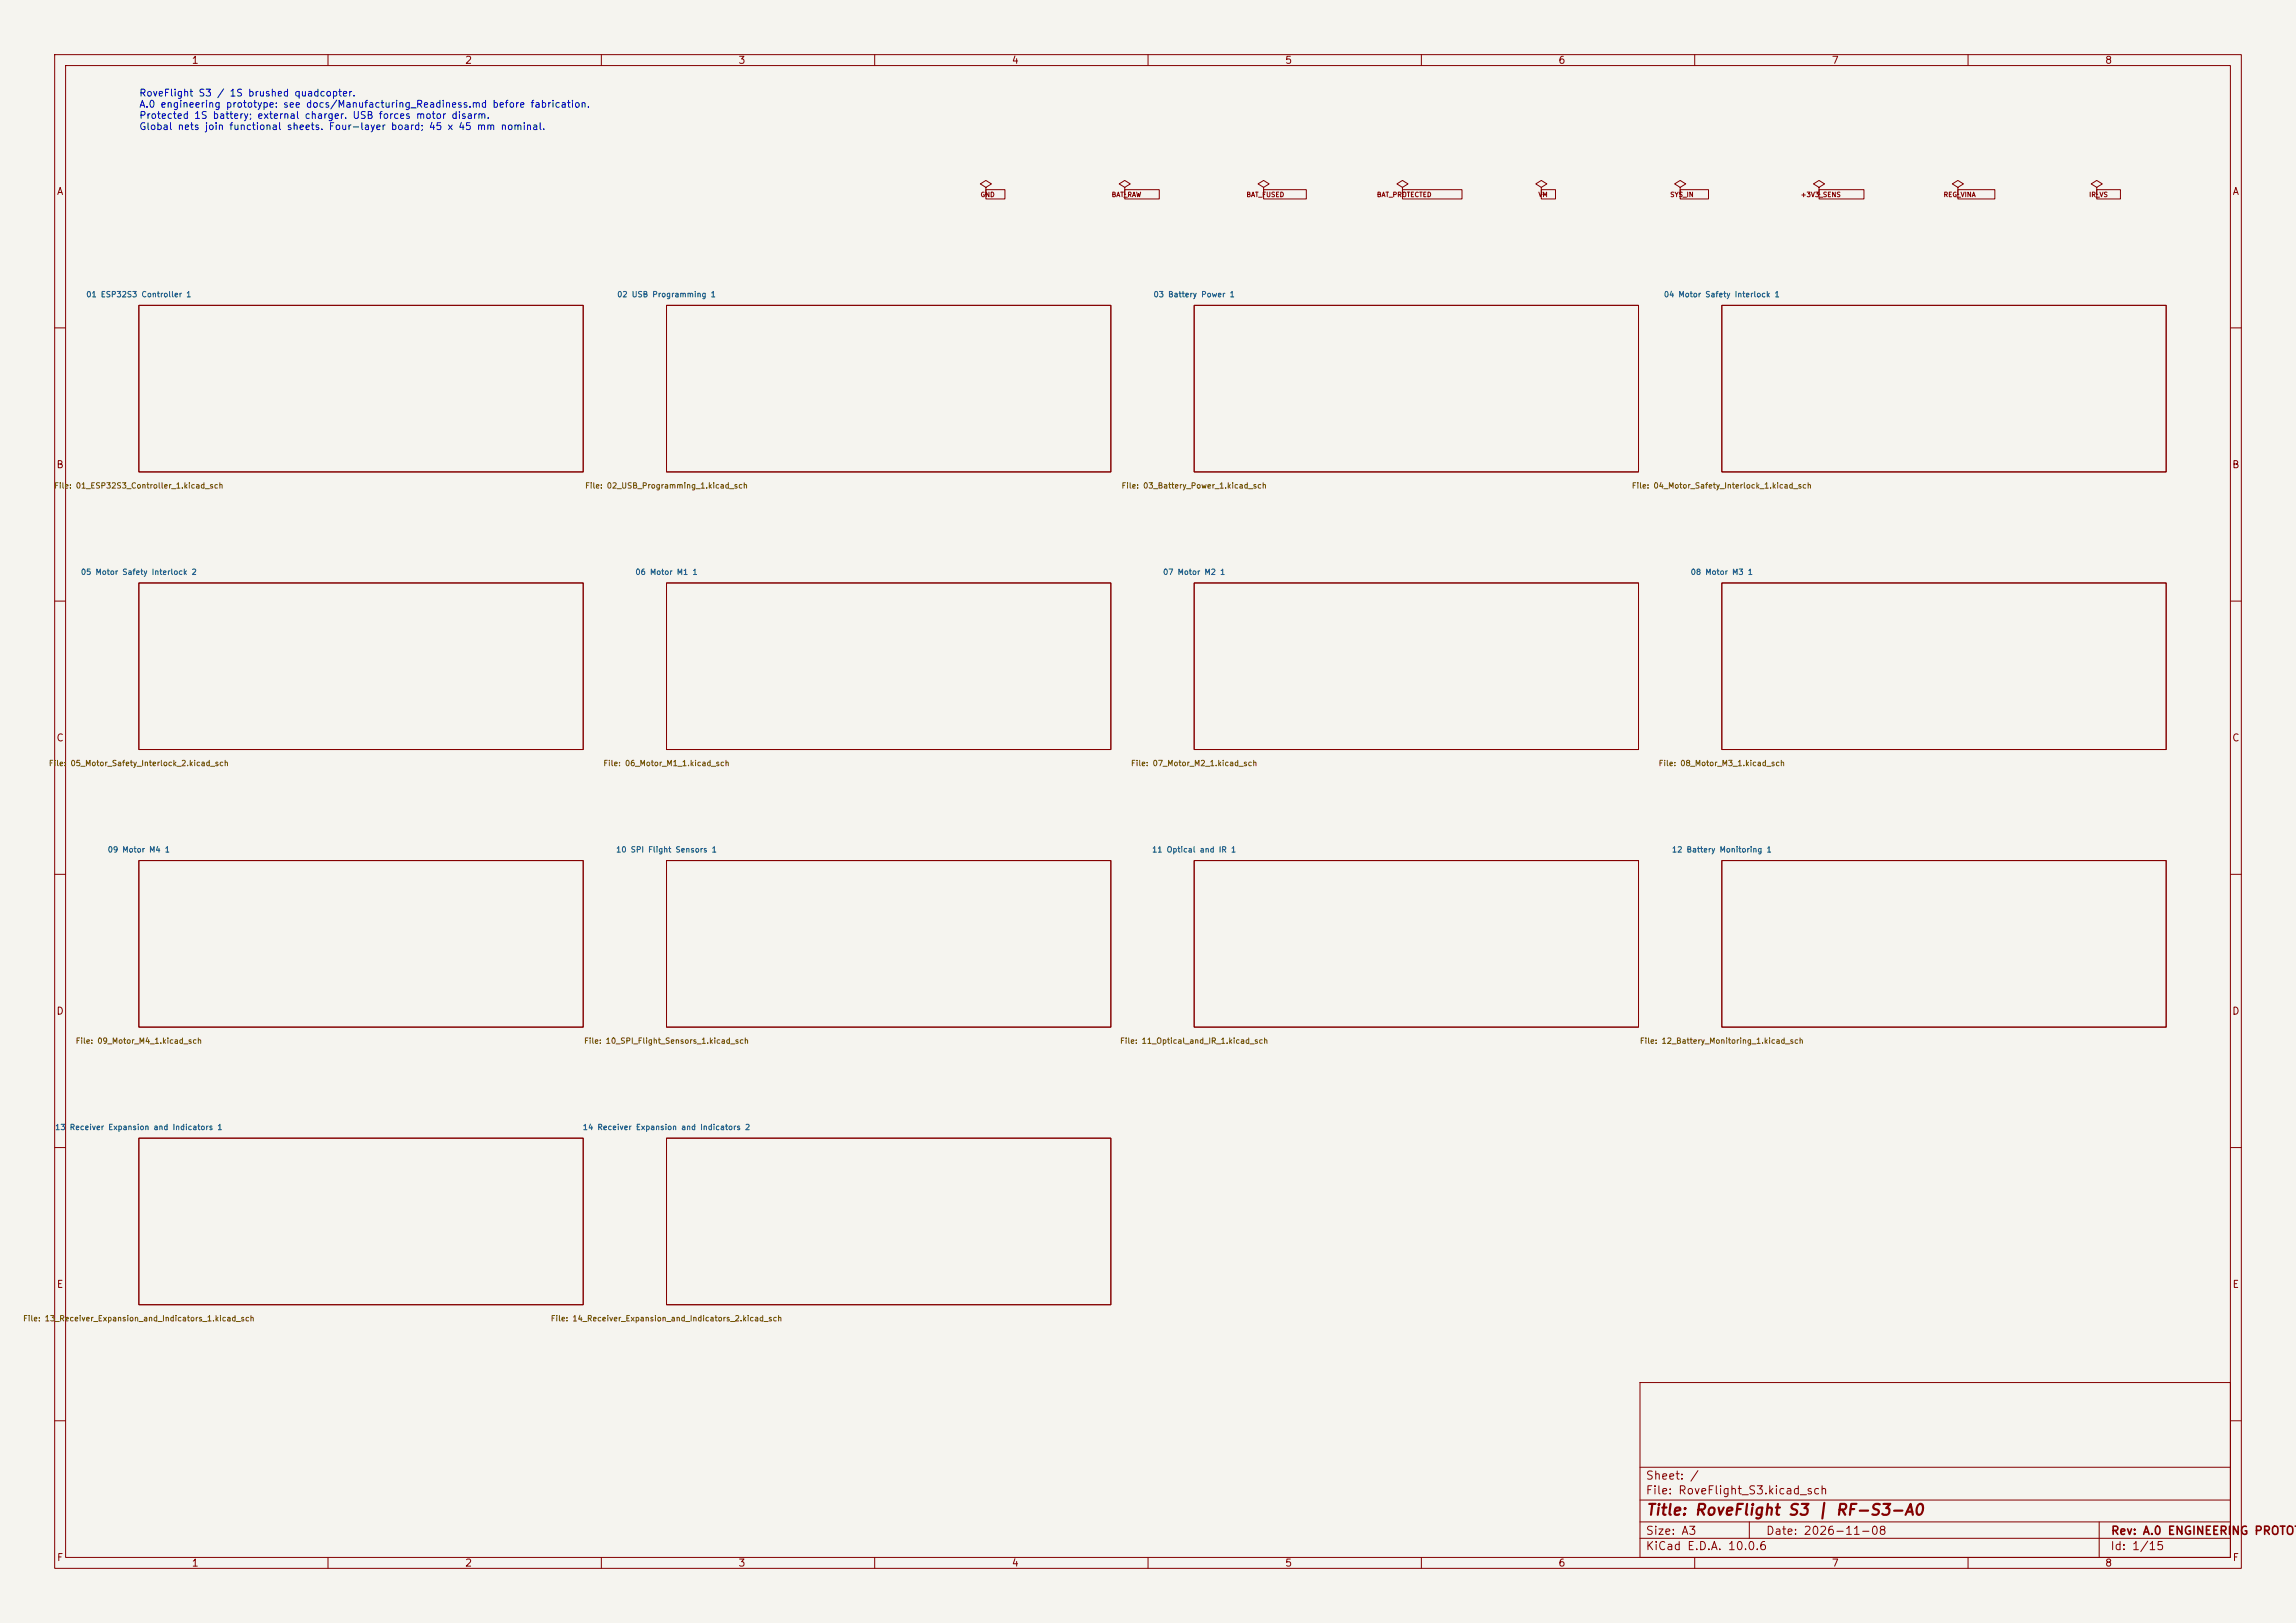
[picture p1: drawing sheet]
<svg xmlns="http://www.w3.org/2000/svg" width="420mm" height="297mm" viewBox="0 0 420 297" stroke-linecap="round" stroke-linejoin="round" font-family="sans-serif">
<defs><g id="words">
<text font-size="2" fill="#840000" x="301" y="277.8">Title: RoveFlight S3 | RF-S3-A0</text>
<g font-size="1.5" fill="#840000">
<text x="300.9" y="273.8">File: RoveFlight_S3.kicad_sch</text>
<text x="300.9" y="271.1">Sheet: /</text>
<text x="300.9" y="281.2">Size: A3</text>
<text x="322.9" y="281.2">Date: 2026-11-08</text>
<text x="386" y="281.2">Rev: A.0 ENGINEERING PROTOTY</text>
<text x="300.9" y="284">KiCad E.D.A. 10.0.6</text>
<text x="385.9" y="284">Id: 1/15</text>
</g>
<g font-size="1.3" fill="#840000">
<text x="35" y="12">1</text>
<text x="85" y="12">2</text>
<text x="135" y="12">3</text>
<text x="185" y="12">4</text>
<text x="235" y="12">5</text>
<text x="285" y="12">6</text>
<text x="335" y="12">7</text>
<text x="385" y="12">8</text>
<text x="10.3" y="36">A</text>
<text x="408.3" y="36">A</text>
<text x="10.2" y="86">B</text>
<text x="408.2" y="86">B</text>
<text x="10.2" y="136">C</text>
<text x="408.2" y="136">C</text>
<text x="10.2" y="186">D</text>
<text x="408.2" y="186">D</text>
<text x="10.3" y="236">E</text>
<text x="408.3" y="236">E</text>
<text x="10.3" y="286">F</text>
<text x="35" y="287">1</text>
<text x="85" y="287">2</text>
<text x="135" y="287">3</text>
<text x="185" y="287">4</text>
<text x="235" y="287">5</text>
<text x="285" y="287">6</text>
<text x="335" y="287">7</text>
<text x="385" y="287">8</text>
<text x="408.3" y="286">F</text>
</g>
<g font-size="1.3" fill="#0000c2">
<text x="25.4" y="18">RoveFlight S3 / 1S brushed quadcopter.</text>
<text x="25.4" y="20">A.0 engineering prototype: see docs/Manufacturing_Readiness.md before fabrication.</text>
<text x="25.4" y="22.1">Protected 1S battery; external charger. USB forces motor disarm.</text>
<text x="25.4" y="24.1">Global nets join functional sheets. Four-layer board; 45 x 45 mm nominal.</text>
</g>
<g font-size="1" fill="#006464">
<text x="15.7" y="54.6">01 ESP32S3 Controller 1</text>
<text x="112.8" y="54.6">02 USB Programming 1</text>
<text x="210.9" y="54.6">03 Battery Power 1</text>
<text x="304.3" y="54.6">04 Motor Safety Interlock 1</text>
<text x="14.7" y="105.4">05 Motor Safety Interlock 2</text>
<text x="116.1" y="105.4">06 Motor M1 1</text>
<text x="212.6" y="105.4">07 Motor M2 1</text>
<text x="309.2" y="105.4">08 Motor M3 1</text>
<text x="19.6" y="156.2">09 Motor M4 1</text>
<text x="112.6" y="156.2">10 SPI Flight Sensors 1</text>
<text x="210.6" y="156.2">11 Optical and IR 1</text>
<text x="305.7" y="156.2">12 Battery Monitoring 1</text>
<text x="10" y="207">13</text>
<text x="12.7" y="207">Receiver Expansion and Indicators 1</text>
<text x="106.5" y="207">14 Receiver Expansion and Indicators 2</text>
</g>
<g font-size="1" fill="#725600">
<text x="9.8" y="89.6">File: 01_ESP32S3_Controller_1.kicad_sch</text>
<text x="106.9" y="89.6">File: 02_USB_Programming_1.kicad_sch</text>
<text x="205.1" y="89.6">File: 03_Battery_Power_1.kicad_sch</text>
<text x="298.4" y="89.6">File: 04_Motor_Safety_Interlock_1.kicad_sch</text>
<text x="8.8" y="140.4">File:</text>
<text x="12.8" y="140.4">05_Motor_Safety_Interlock_2.kicad_sch</text>
<text x="110.3" y="140.4">File: 06_Motor_M1_1.kicad_sch</text>
<text x="206.8" y="140.4">File: 07_Motor_M2_1.kicad_sch</text>
<text x="303.3" y="140.4">File: 08_Motor_M3_1.kicad_sch</text>
<text x="13.8" y="191.2">File: 09_Motor_M4_1.kicad_sch</text>
<text x="106.7" y="191.2">File: 10_SPI_Flight_Sensors_1.kicad_sch</text>
<text x="204.8" y="191.2">File: 11_Optical_and_IR_1.kicad_sch</text>
<text x="299.9" y="191.2">File: 12_Battery_Monitoring_1.kicad_sch</text>
<text x="4.1" y="242">File: 13_Receiver_Expansion_and_Indicators_1.kicad_sch</text>
<text x="100.7" y="242">File: 14_Receiver_Expansion_and_Indicators_2.kicad_sch</text>
</g>
<g font-size=".9" fill="#840000">
<text x="179.3" y="36.3">GND</text>
<text x="203.3" y="36.3">BAT_RAW</text>
<text x="227.9" y="36.3">BAT_FUSED</text>
<text x="251.8" y="36.3">BAT_PROTECTED</text>
<text x="281.3" y="36.3">VM</text>
<text x="305.4" y="36.3">SYS_IN</text>
<text x="329.3" y="36.3">+3V3_SENS</text>
<text x="355.4" y="36.3">REG_VINA</text>
<text x="382.1" y="36.3">IR_VS</text>
</g>
</g></defs>
<path d="M0 0h420v297h-420z" fill="#f5f4ef" stroke="#f5f4ef" stroke-width=".18"/>
<g fill="none" stroke="#840000" stroke-width=".18">
<path d="M10 10h400v277h-400zM12 12h396v273h-396zM60 10v2M110 10v2M160 10v2M210 10v2M260 10v2M310 10v2M360 10v2M180.3 34.3l1.1-.6-1.1-.7-1 .7 1 .6v1.3M180.3 35.6h.1M180.3 34.7h3.5v1.7h-3.5z"/>
<path d="M205.7 34.3l1.1-.6-1.1-.7-1 .7 1 .6v1.3M205.7 35.6h.1M205.7 34.7h6.4v1.7h-6.4zM231.1 34.3l1.1-.6-1.1-.7-1 .7 1 .6v1.3M231.1 35.6h.1M231.1 34.7h7.9v1.7h-7.9zM256.5 34.3l1.1-.6-1.1-.7-1 .7 1 .6v1.3M256.5 35.6h.1M256.5 34.7h10.9v1.7h-10.9zM281.9 34.3l1.1-.6-1.1-.7-1 .7 1 .6v1.3M281.9 35.6h.1M281.9 34.7h2.6v1.7h-2.6z"/>
<path d="M307.3 34.3l1.1-.6-1.1-.7-1 .7 1 .6v1.3M307.3 35.6h.1M307.3 34.7h5.2v1.7h-5.2zM332.7 34.3l1.1-.6-1.1-.7-1 .7 1 .6v1.3M332.7 35.6h.1M332.7 34.7h8.3v1.7h-8.3zM358.1 34.3l1.1-.6-1.1-.7-1 .7 1 .6v1.3M358.1 35.6h.1M358.1 34.7h6.8v1.7h-6.8zM383.5 34.3l1.1-.6-1.1-.7-1 .7 1 .6v1.3M383.5 35.6h.1M383.5 34.7h4.4v1.7h-4.4z"/>
<path d="M25.4 55.9h81.3v30.5h-81.3zM121.9 55.9h81.3v30.5h-81.3zM218.4 55.9h81.3v30.5h-81.3zM315 55.9h81.2v30.5h-81.2zM10 60h2M408 60h2M10 110h2M25.4 106.7h81.3v30.5h-81.3zM121.9 106.7h81.3v30.5h-81.3zM218.4 106.7h81.3v30.5h-81.3zM315 106.7h81.2v30.5h-81.2zM408 110h2"/>
<path d="M10 160h2M25.4 157.5h81.3v30.5h-81.3zM121.9 157.5h81.3v30.5h-81.3zM218.4 157.5h81.3v30.5h-81.3zM315 157.5h81.2v30.5h-81.2zM408 160h2M10 210h2M25.4 208.3h81.3v30.5h-81.3zM121.9 208.3h81.3v30.5h-81.3zM408 210h2M300 253h108v32h-108zM10 260h2"/>
<path d="M300 278.5h108M300 274.5h108M300 268.5h108M320 278.5v3M384 278.5v6.5M408 260h2M60 285v2M110 285v2M160 285v2M210 285v2M260 285v2M300 281.5h108"/>
<path d="M310 285v2M360 285v2"/>
</g>
<use href="#words"/>
</svg>
